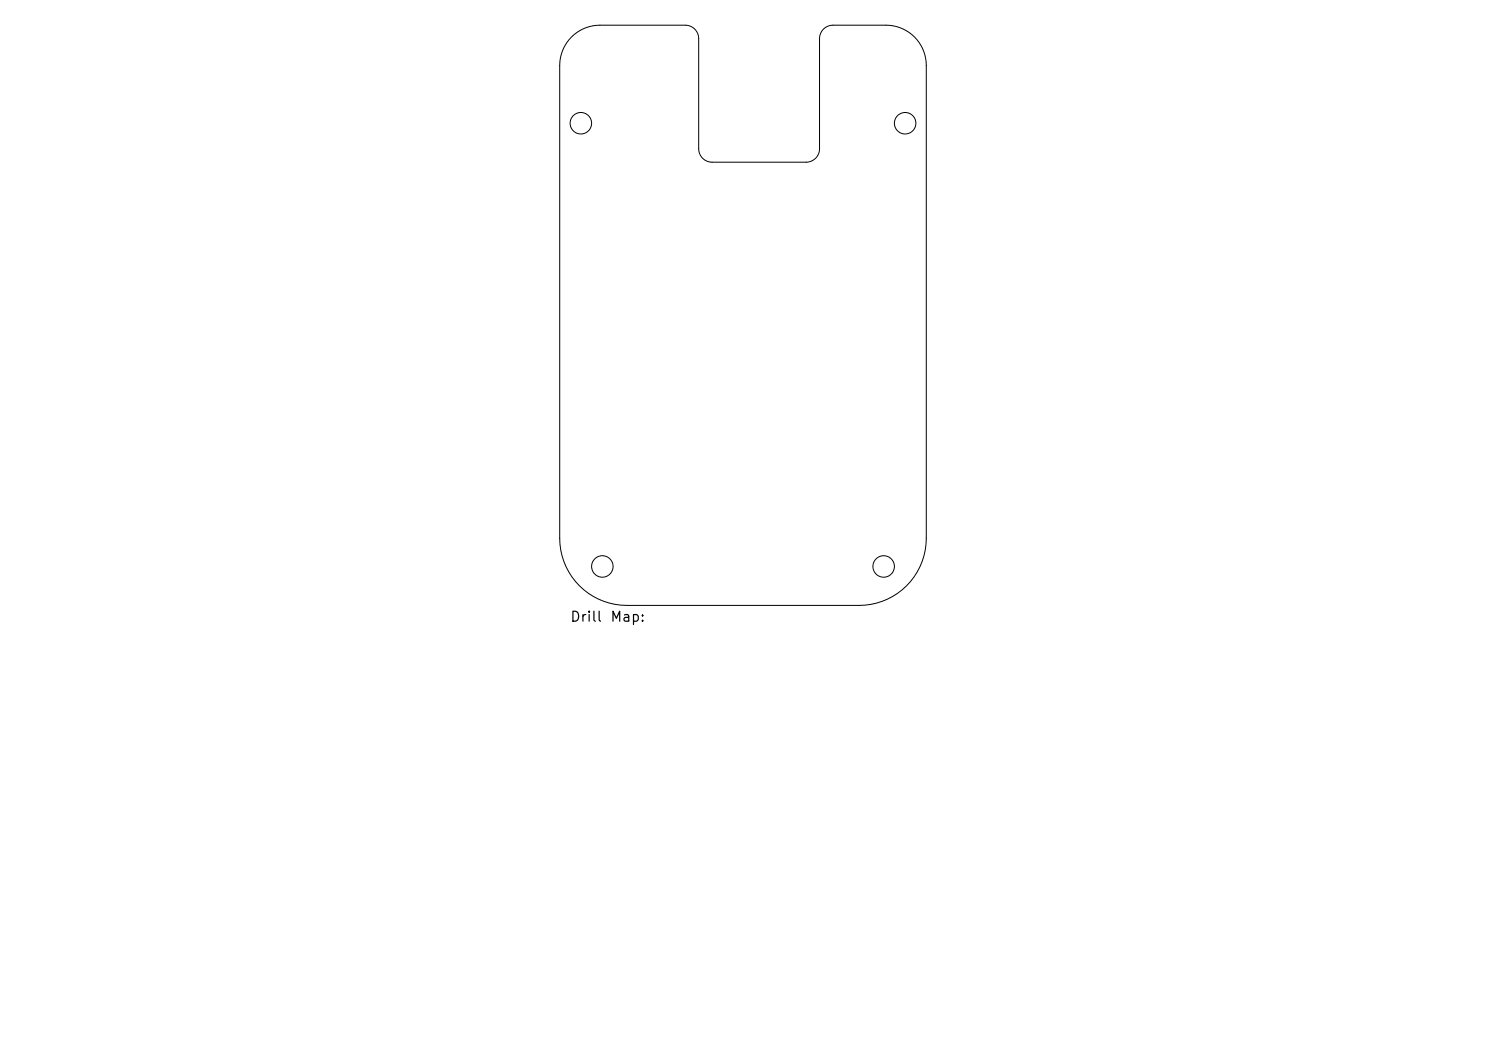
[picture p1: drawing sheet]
<svg xmlns="http://www.w3.org/2000/svg" width="297mm" height="210mm" viewBox="0 0 297 210" stroke-linecap="round" stroke-linejoin="round" font-family="sans-serif">
<defs><g id="words">
<g font-size="2">
<text x="113.8" y="124.7">Drill</text>
<text x="121.8" y="124.7">Map:</text>
</g>
</g></defs>
<g fill="none" stroke="#000" stroke-width=".2">
<path d="M114.2 7.4a8.1 8.1 0 0 1 5.7-2.4h17.1a2.68 2.68 0 0 1 2.6 2.7v22a2.68 2.68 0 0 0 2.7 2.7h18.8a2.68 2.68 0 0 0 2.7-2.7v-22a2.68 2.68 0 0 1 2.7-2.7h10.6a8.1 8.1 0 0 1 8 8.1v94.5a13.4 13.4 0 0 1-13.4 13.4h-46.4a13.4 13.4 0 0 1-13.4-13.4v-94.5a8 8 0 0 1 2.3-5.7z"/>
<circle cx="116.1" cy="24.6" r="2.15"/>
<circle cx="180.9" cy="24.6" r="2.15"/>
<circle cx="120.4" cy="113.2" r="2.15"/>
<circle cx="176.6" cy="113.2" r="2.15"/>
</g>
<use href="#words"/>
</svg>
